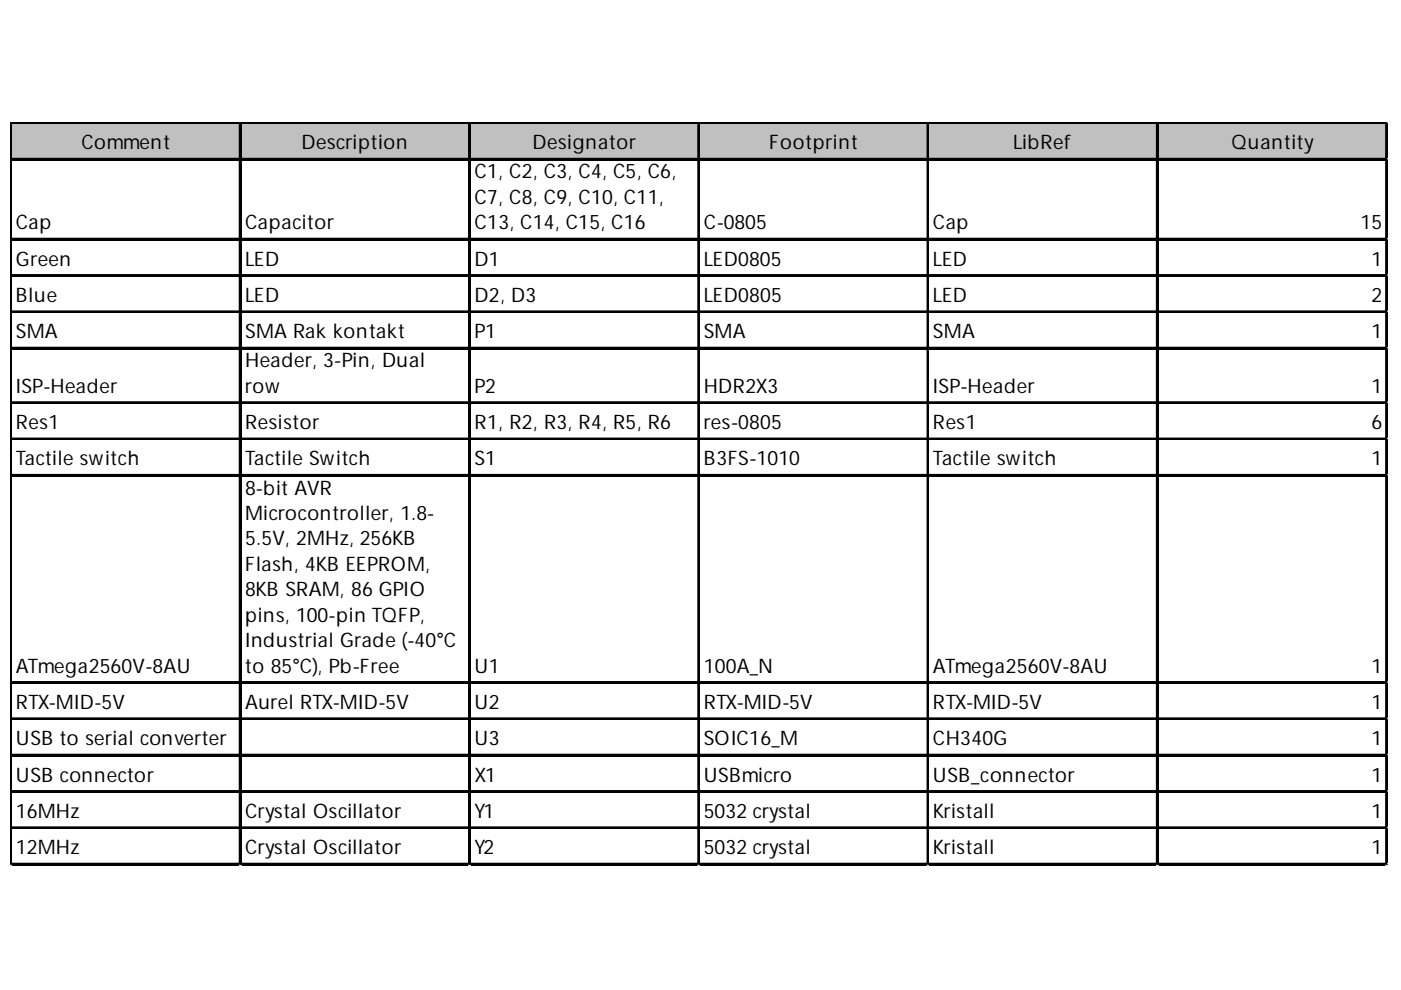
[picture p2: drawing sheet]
<svg xmlns="http://www.w3.org/2000/svg" width="297mm" height="210mm" viewBox="0 0 297 210" stroke-linecap="round" stroke-linejoin="round" font-family="sans-serif">
<defs><g id="words">
<g font-size="4.2">
<text x="17.2" y="31.7">Comment</text>
<text x="63.9" y="31.7">Description</text>
<text x="112.9" y="31.7">Designator</text>
<text x="163.1" y="31.7">Footprint</text>
<text x="214.8" y="31.7">LibRef</text>
<text x="261.1" y="31.7">Quantity</text>
<text x="100.6" y="37.8">C1, C2, C3, C4, C5, C6,</text>
<text x="100.6" y="43.2">C7, C8, C9, C10, C11,</text>
<text x="3.4" y="48.6">Cap</text>
<text x="52" y="48.6">Capacitor</text>
<text x="100.6" y="48.6">C13, C14, C15, C16</text>
<text x="149.2" y="48.6">C-0805</text>
<text x="197.8" y="48.6">Cap</text>
<text x="288.5" y="48.6">15</text>
<text x="3.4" y="56.3">Green</text>
<text x="52" y="56.3">LED</text>
<text x="100.6" y="56.3">D1</text>
<text x="149.2" y="56.3">LED0805</text>
<text x="197.8" y="56.3">LED</text>
<text x="290.8" y="56.3">1</text>
<text x="3.4" y="64">Blue</text>
<text x="52" y="64">LED</text>
<text x="100.6" y="64">D2, D3</text>
<text x="149.2" y="64">LED0805</text>
<text x="197.8" y="64">LED</text>
<text x="290.8" y="64">2</text>
<text x="3.4" y="71.7">SMA</text>
<text x="52" y="71.7">SMA Rak kontakt</text>
<text x="100.6" y="71.7">P1</text>
<text x="149.2" y="71.7">SMA</text>
<text x="197.8" y="71.7">SMA</text>
<text x="290.8" y="71.7">1</text>
<text x="52" y="77.9">Header, 3-Pin, Dual</text>
<text x="3.4" y="83.3">ISP-Header</text>
<text x="52" y="83.3">row</text>
<text x="100.6" y="83.3">P2</text>
<text x="149.2" y="83.3">HDR2X3</text>
<text x="197.8" y="83.3">ISP-Header</text>
<text x="290.8" y="83.3">1</text>
<text x="3.4" y="91">Res1</text>
<text x="52" y="91">Resistor</text>
<text x="100.6" y="91">R1, R2, R3, R4, R5, R6</text>
<text x="149.2" y="91">res-0805</text>
<text x="197.8" y="91">Res1</text>
<text x="290.8" y="91">6</text>
<text x="3.4" y="98.7">Tactile switch</text>
<text x="52" y="98.7">Tactile Switch</text>
<text x="100.6" y="98.7">S1</text>
<text x="149.2" y="98.7">B3FS-1010</text>
<text x="197.8" y="98.7">Tactile switch</text>
<text x="290.8" y="98.7">1</text>
<text x="52" y="104.9">8-bit AVR</text>
<text x="52" y="110.3">Microcontroller, 1.8-</text>
<text x="52" y="115.6">5.5V, 2MHz, 256KB</text>
<text x="52" y="121">Flash, 4KB EEPROM,</text>
<text x="52" y="126.4">8KB SRAM, 86 GPIO</text>
<text x="52" y="131.8">pins, 100-pin TQFP,</text>
<text x="52" y="137.2">Industrial Grade (-40°C</text>
<text x="3.4" y="142.6">ATmega2560V-8AU</text>
<text x="52" y="142.6">to 85°C), Pb-Free</text>
<text x="100.6" y="142.6">U1</text>
<text x="149.2" y="142.6">100A_N</text>
<text x="197.8" y="142.6">ATmega2560V-8AU</text>
<text x="290.8" y="142.6">1</text>
<text x="3.4" y="150.3">RTX-MID-5V</text>
<text x="52" y="150.3">Aurel RTX-MID-5V</text>
<text x="100.6" y="150.3">U2</text>
<text x="149.2" y="150.3">RTX-MID-5V</text>
<text x="197.8" y="150.3">RTX-MID-5V</text>
<text x="290.8" y="150.3">1</text>
<text x="3.4" y="158">USB to serial converter</text>
<text x="100.6" y="158">U3</text>
<text x="149.2" y="158">SOIC16_M</text>
<text x="197.8" y="158">CH340G</text>
<text x="290.8" y="158">1</text>
<text x="3.4" y="165.7">USB connector</text>
<text x="100.6" y="165.7">X1</text>
<text x="149.2" y="165.7">USBmicro</text>
<text x="197.8" y="165.7">USB_connector</text>
<text x="290.8" y="165.7">1</text>
<text x="3.4" y="173.4">16MHz</text>
<text x="52" y="173.4">Crystal Oscillator</text>
<text x="100.6" y="173.4">Y1</text>
<text x="149.2" y="173.4">5032 crystal</text>
<text x="197.8" y="173.4">Kristall</text>
<text x="290.8" y="173.4">1</text>
<text x="3.4" y="181.1">12MHz</text>
<text x="52" y="181.1">Crystal Oscillator</text>
<text x="100.6" y="181.1">Y2</text>
<text x="149.2" y="181.1">5032 crystal</text>
<text x="197.8" y="181.1">Kristall</text>
<text x="290.8" y="181.1">1</text>
</g>
</g></defs>
<path d="M2.5 26.3h291.8v7.7h-291.8z" fill="#c0c0c0"/>
<g fill="none" stroke="#000" stroke-width=".39">
<path d="M2.2 25.9v157.6M2.4 25.9v157.6M2.6 25.9h291.7M2.6 26.1h291.7M2.6 33.6h291.7M2.6 33.8h291.7M50.8 26.3v157.2M51 26.3v157.2M99.4 26.3v157.2M99.6 26.3v157.2M148 26.3v157.2M148.2 26.3v157.2"/>
<path d="M196.6 26.3v157.2M196.8 26.3v157.2M245.3 26.3v157.2M245.4 26.3v157.2M293.9 26.3v157.2M294.1 26.3v157.2M2.6 50.6h291.7M2.6 50.8h291.7M2.6 58.3h291.7M2.6 58.5h291.7M2.6 66h291.7M2.6 66.2h291.7"/>
<path d="M2.6 73.7h291.7M2.6 73.9h291.7M2.6 85.3h291.7M2.6 85.5h291.7M2.6 93h291.7M2.6 93.2h291.7M2.6 100.7h291.7M2.6 100.9h291.7M2.6 144.6h291.7M2.6 144.8h291.7M2.6 152.3h291.7M2.6 152.5h291.7"/>
<path d="M2.6 160h291.7M2.6 160.2h291.7M2.6 167.7h291.7M2.6 167.9h291.7M2.6 175.4h291.7M2.6 175.6h291.7M2.6 183.1h291.7M2.6 183.3h291.7"/>
</g>
<path d="M2.2 183.5h.1" fill="none" stroke="#d4d4d4" stroke-width=".39"/>
<path d="M2.2 183.5h.4z" fill="#d4d4d4"/>
<path d="M50.8 183.5h.1" fill="none" stroke="#d4d4d4" stroke-width=".39"/>
<path d="M50.8 183.5h.4z" fill="#d4d4d4"/>
<path d="M99.4 183.5h.1" fill="none" stroke="#d4d4d4" stroke-width=".39"/>
<path d="M99.4 183.5h.4z" fill="#d4d4d4"/>
<path d="M148 183.5h.1" fill="none" stroke="#d4d4d4" stroke-width=".39"/>
<path d="M148 183.5h.4z" fill="#d4d4d4"/>
<path d="M196.6 183.5h.1" fill="none" stroke="#d4d4d4" stroke-width=".39"/>
<path d="M196.6 183.5h.4z" fill="#d4d4d4"/>
<path d="M245.3 183.5h.1" fill="none" stroke="#d4d4d4" stroke-width=".39"/>
<path d="M245.3 183.5h.3z" fill="#d4d4d4"/>
<path d="M293.9 183.5h.1" fill="none" stroke="#d4d4d4" stroke-width=".39"/>
<path d="M293.9 183.5h.4z" fill="#d4d4d4"/>
<path d="M294.3 25.9h.1" fill="none" stroke="#d4d4d4" stroke-width=".39"/>
<path d="M294.3 25.9v.4z" fill="#d4d4d4"/>
<path d="M294.3 33.6h.1" fill="none" stroke="#d4d4d4" stroke-width=".39"/>
<path d="M294.3 33.6v.4z" fill="#d4d4d4"/>
<path d="M294.3 50.6h.1" fill="none" stroke="#d4d4d4" stroke-width=".39"/>
<path d="M294.3 50.6v.4z" fill="#d4d4d4"/>
<path d="M294.3 58.3h.1" fill="none" stroke="#d4d4d4" stroke-width=".39"/>
<path d="M294.3 58.3v.4z" fill="#d4d4d4"/>
<path d="M294.3 66h.1" fill="none" stroke="#d4d4d4" stroke-width=".39"/>
<path d="M294.3 66v.4z" fill="#d4d4d4"/>
<path d="M294.3 73.7h.1" fill="none" stroke="#d4d4d4" stroke-width=".39"/>
<path d="M294.3 73.7v.4z" fill="#d4d4d4"/>
<path d="M294.3 85.3h.1" fill="none" stroke="#d4d4d4" stroke-width=".39"/>
<path d="M294.3 85.3v.3z" fill="#d4d4d4"/>
<path d="M294.3 93h.1" fill="none" stroke="#d4d4d4" stroke-width=".39"/>
<path d="M294.3 93v.4z" fill="#d4d4d4"/>
<path d="M294.3 100.7h.1" fill="none" stroke="#d4d4d4" stroke-width=".39"/>
<path d="M294.3 100.7v.4z" fill="#d4d4d4"/>
<path d="M294.3 144.6h.1" fill="none" stroke="#d4d4d4" stroke-width=".39"/>
<path d="M294.3 144.6v.4z" fill="#d4d4d4"/>
<path d="M294.3 152.3h.1" fill="none" stroke="#d4d4d4" stroke-width=".39"/>
<path d="M294.3 152.3v.4z" fill="#d4d4d4"/>
<path d="M294.3 160h.1" fill="none" stroke="#d4d4d4" stroke-width=".39"/>
<path d="M294.3 160v.4z" fill="#d4d4d4"/>
<path d="M294.3 167.7h.1" fill="none" stroke="#d4d4d4" stroke-width=".39"/>
<path d="M294.3 167.7v.4z" fill="#d4d4d4"/>
<path d="M294.3 175.4h.1" fill="none" stroke="#d4d4d4" stroke-width=".39"/>
<path d="M294.3 175.4v.4z" fill="#d4d4d4"/>
<path d="M294.3 183.1h.1" fill="none" stroke="#d4d4d4" stroke-width=".39"/>
<path d="M294.3 183.1v.4z" fill="#d4d4d4"/>
<use href="#words"/>
</svg>
